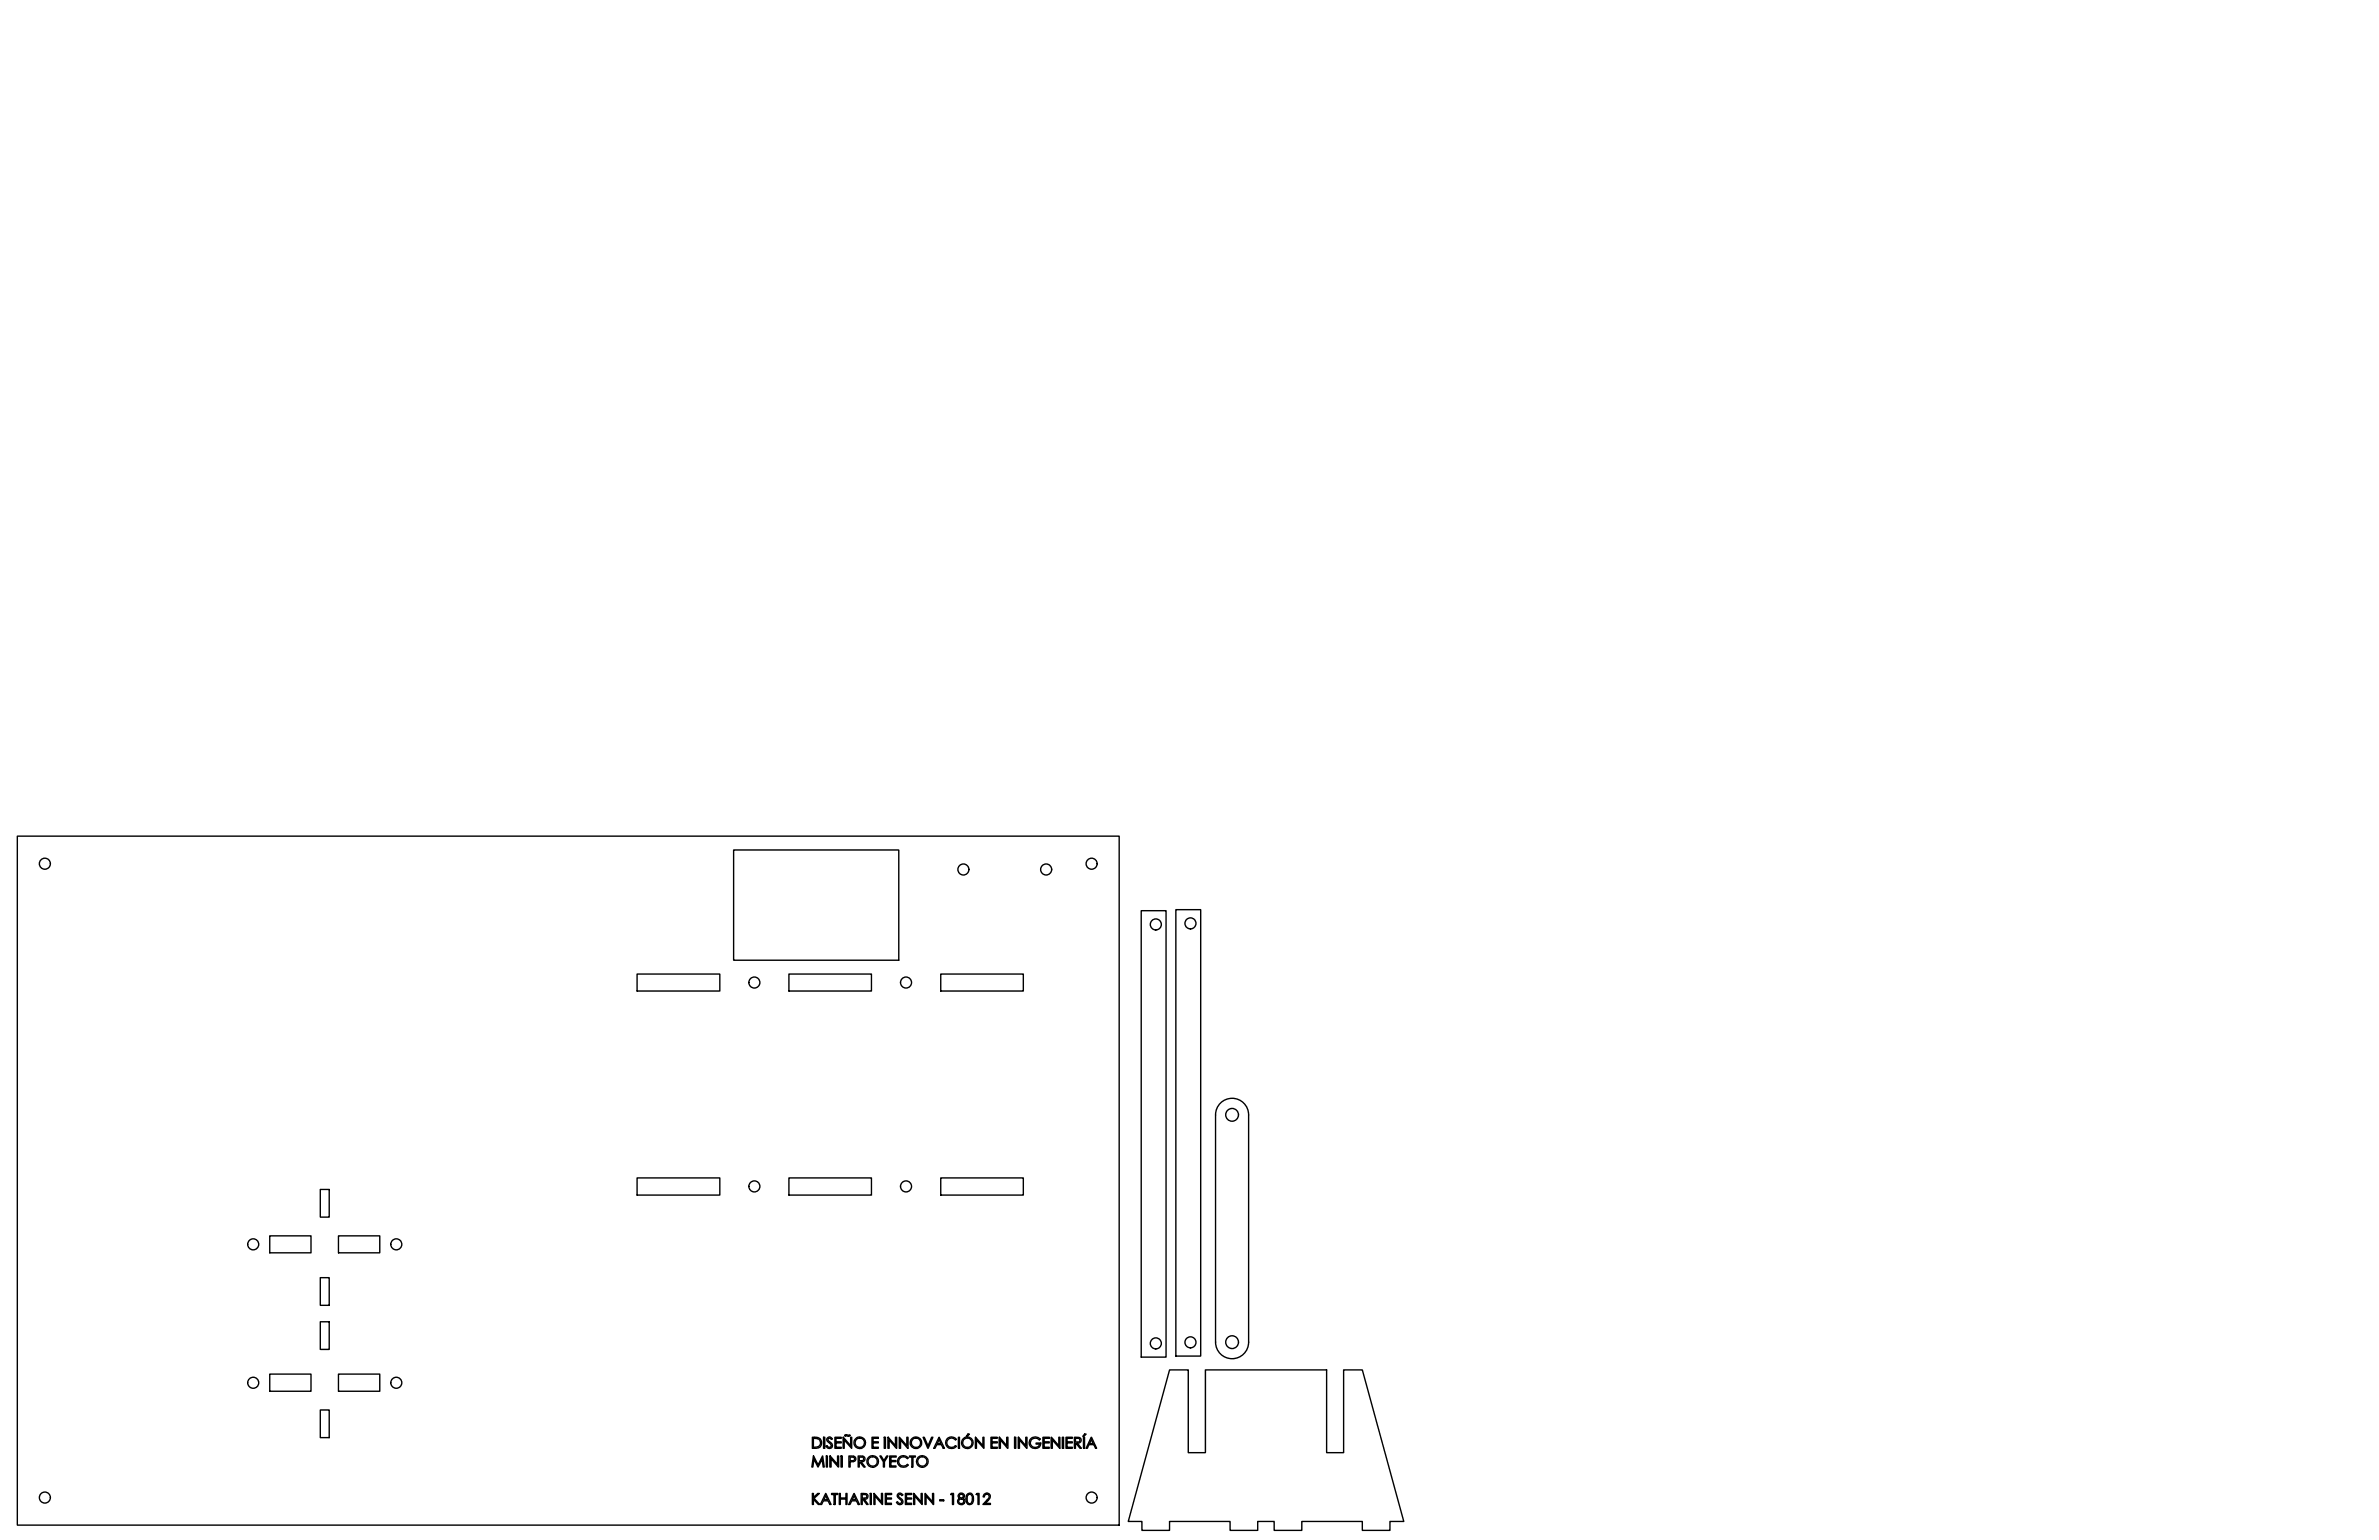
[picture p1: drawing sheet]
<svg xmlns="http://www.w3.org/2000/svg" width="864mm" height="559mm" viewBox="0 0 864 559" stroke-linecap="round" stroke-linejoin="round" font-family="sans-serif">
<!-- layer: Visible (ANSI) -->
<g fill="none" stroke="#000" stroke-width=".51">
<path d="M6.3 303.4h400v250h-400zM266.3 308.4h60v40h-60zM414.3 330.5h9v161.9h-9zM426.8 330.1h9.1v162h-9.1zM231.3 353.4h30v6.2h-30zM286.4 353.4h30v6.2h-30zM341.5 353.4h30v6.2h-30zM441.3 404.5a6 6 0 0 1 6-6 6 6 0 0 1 6 6M441.3 404.6v82.4M453.3 404.6v82.4M116.3 431.6h3.2v10h-3.2zM231.3 427.4h30v6.2h-30z"/>
<path d="M286.4 427.4h30v6.2h-30zM341.5 427.4h30v6.2h-30zM97.9 448.4h15v6.2h-15zM122.9 448.4h15v6.2h-15zM116.3 479.6h3.2v10h-3.2zM116.3 463.6h3.2v10h-3.2zM97.9 498.6h15v6.2h-15zM122.9 498.6h15v6.2h-15zM424.6 497.1h6.8v30h6.2v-30h44v30h6.1v-30h6.8l15.1 55h-5v3.2h-10.1v-3.2h-21.9v3.2h-10.1v-3.2h-5.9v3.2h-10.1v-3.2h-21.9v3.2h-10.1v-3.2h-4.9zM441.3 487a6 6 0 0 0 6 6 6 6 0 0 0 6-6M116.3 511.6h3.2v10.1h-3.2zM294.9 521.5a2.47 2.47 0 0 1 3.4 2.1 1.8 1.8 0 0 1-2.1 1.9h-1.3z"/>
<path d="M295.3 521.9a2.45 2.45 0 0 1 2.3 .6 1.61 1.61 0 0 1-.7 2.5l-1.6 .1zM295.3 528.3l1.7 3.3 1.6-3.3 .6 4h-.4l-.4-2.8-1.5 2.8-1.4-2.9-.4 2.9h-.4zM299 521.5h.4v4h-.4zM300 528.3h.4v4h-.4zM300.4 521.8a1.03 1.03 0 0 1 1.7 .3l-.3 .2a.65 .65 0 0 0-1.1-.3 .65 .65 0 0 0 .3 1 1.42 1.42 0 0 1 .7 2.5 1.33 1.33 0 0 1-1.9-.7l.4-.2 .9 .6 .3-.1 .4-.5-1.6-1.9zM301.2 528.3l2.8 3.1v-3.1h.4v4l-2.7-3v3h-.5zM303.1 521.5h2.3v.4h-1.9v1.3h1.9v.4h-1.9v1.5h1.9v.4h-2.3zM305.3 528.3h.5v4h-.5zM306.1 521.5l2.7 3.1v-3.1h.4v4l-2.7-3v3h-.4zM306.6 520.8l.6-.2 .8 .2 .4-.2 .2 .3-.4 .2-.8-.1-.6 .1zM308.2 528.3a2.06 2.06 0 0 1 2.4 .7 .97 .97 0 0 1-.7 1.4h-1.3v1.9h-.4zM308.6 528.7l1.3 .1 .4 .6a.78 .78 0 0 1-1.1 .6h-.6z"/>
<path d="M311.5 528.3a2.06 2.06 0 0 1 2.4 .7 1.17 1.17 0 0 1-1.3 1.5l1.5 1.8h-.5l-1.5-1.8h-.2v1.8h-.4zM311.9 528.7l1.3 .1 .4 .6-.2 .4-1.5 .2zM316.5 521.5h2.3v.4h-1.9v1.3h1.9v.4h-1.9v1.5h1.9v.4h-2.3zM319.4 528.3h.4l1.1 1.7 1-1.7h.4l-1.2 2.1v1.9h-.4v-1.9zM321 521.5h.4v4h-.4zM322.3 521.5l2.8 3.1v-3.1h.4v4l-2.7-3v3h-.5zM323 528.3h2.3v.4h-1.9v1.3h1.8v.4h-1.8v1.5h1.8v.4h-2.2zM326.5 521.5l2.7 3.1v-3.1h.4v4l-2.7-3v3h-.4zM326.6 528.6a2.28 2.28 0 0 1 3.1 .4l-.3 .3a1.75 1.75 0 0 0-2.6-.3 1.75 1.75 0 0 0 0 2.6 1.75 1.75 0 0 0 2.6-.2l.3 .2a2.17 2.17 0 0 1-3.2 .3 2.17 2.17 0 0 1 .1-3.3zM330.1 528.3h2.2v.4h-.9v3.6h-.4v-3.6h-.9zM335.1 521.5h.4l1.4 3.1 1.3-3.1h.4l-1.7 4zM340.9 521.5l1.9 4h-.4l-.6-1.3h-1.8l-.6 1.3h-.4z"/>
<path d="M340.9 522.4l.7 1.4h-1.4zM344 521.8a2.22 2.22 0 0 1 3.2 .5l-.4 .2a1.75 1.75 0 0 0-2.5-.3 1.75 1.75 0 0 0 0 2.6 1.75 1.75 0 0 0 2.5-.2l.4 .2a2.17 2.17 0 0 1-3.3 .3 2.17 2.17 0 0 1 .1-3.3zM347.9 521.5h.4v4h-.4zM351.3 520.4h.6l-.7 .8h-.4zM354.1 521.5l2.7 3.1v-3.1h.4v4l-2.7-3v3h-.4zM359.7 521.5h2.3v.4h-1.9v1.3h1.9v.4h-1.9v1.5h1.9v.4h-2.3zM362.7 521.5l2.7 3.1v-3.1h.5v4l-2.7-3v3h-.5zM368.3 521.5h.4v4h-.4zM369.6 521.5l2.8 3.1v-3.1h.4v4l-2.7-3v3h-.5zM374 522.3l1.2-.8a2.63 2.63 0 0 1 2.4 .7l-.3 .3a1.8 1.8 0 0 0-2.6-.5 1.8 1.8 0 0 0-.3 2.6 1.8 1.8 0 0 0 2.7 .2l.3-.8h-1.3v-.4h1.7a2.13 2.13 0 0 1-2.8 1.9 2.13 2.13 0 0 1-1-3.2zM378.6 521.5h2.3v.4h-1.9v1.3h1.9v.4h-1.9v1.5h1.9v.4h-2.3zM381.6 521.5l2.8 3.1v-3.1h.3v4l-2.7-3v3h-.4z"/>
<path d="M385.6 521.5h.5v4h-.5zM387 521.5h2.3v.4h-2v1.3h2v.4h-2v1.5h2v.4h-2.3zM390 521.5a2.06 2.06 0 0 1 2.4 .7 1.17 1.17 0 0 1-1.3 1.5l1.5 1.8h-.6l-1.4-1.8h-.2v1.8h-.4zM390.4 521.9l1.3 .1 .3 .6-.1 .4-1.5 .2zM393.3 521.5h.4v4h-.4zM393.7 520.4h.6l-.9 .8h-.3zM396.1 521.5l2 4h-.4l-.6-1.3h-1.8l-.6 1.3h-.4zM396.2 522.4l.7 1.4h-1.4zM294.9 541.9h.4v1.5l1.6-1.5h.5l-1.9 1.8 2.1 2.2h-.5l-1.8-1.9v1.9h-.4zM299.7 541.9l2 4h-.5l-.6-1.3h-1.7l-.6 1.3h-.5zM299.8 542.7l.6 1.5h-1.3zM301.9 541.9h2.2v.4h-.9v3.6h-.4v-3.6h-.9z"/>
<path d="M304.7 541.9h.4v1.7h2v-1.7h.4v4h-.4v-2h-2v2h-.4zM310 541.9l2 4h-.5l-.6-1.3h-1.7l-.7 1.3h-.4zM310.1 542.7l.6 1.5h-1.3zM312.6 541.9a2.1 2.1 0 0 1 2.5 .7 1.1 1.1 0 0 1-1.3 1.4l1.4 1.9h-.6l-1.4-1.9h-.2v1.9h-.4zM313 542.3l1.3 .1 .3 .8a1.41 1.41 0 0 1-1.6 .4zM315.9 541.9h.4v4h-.4zM317.2 541.9l2.8 3.1v-3.1h.4v4l-2.8-3v3h-.4zM321.4 541.9h2.3v.4h-1.9v1.3h1.8v.3h-1.8v1.6h1.8v.4h-2.2zM325.9 542.1a1.11 1.11 0 0 1 1.8 .3l-.3 .3a.65 .65 0 0 0-1.1-.4 .65 .65 0 0 0 .3 1.1 1.29 1.29 0 0 1 1.1 1.3 1.29 1.29 0 0 1-1.1 1.3l-.5-.2-.7-.7 .4-.1 .8 .6 .7-.7-1.5-1.8zM328.7 541.9h2.3v.4h-1.9v1.3h1.8v.3h-1.8v1.6h1.8v.4h-2.2zM331.7 541.9l2.7 3.1v-3.1h.4v4l-2.8-3v3h-.3zM335.8 541.9l2.7 3.1v-3.1h.4v4l-2.7-3v3h-.4z"/>
<path d="M341.1 544.2h1.5v.4h-1.5zM345.4 541.9h.7v4h-.3v-3.6h-.7zM348.1 542.2a1.07 1.07 0 0 1 1.6-.1 1.07 1.07 0 0 1-.1 1.6 1.22 1.22 0 0 1 .3 1.8 1.22 1.22 0 0 1-1.9 0 1.22 1.22 0 0 1 .4-1.8l-.3-.2a.86 .86 0 0 1 0-1.3zM351 542.3a1.21 1.21 0 0 1 2 0 2.81 2.81 0 0 1-.3 3.5 1.14 1.14 0 0 1-1.7-.3 3.5 3.5 0 0 1 0-3.2zM351.5 542.4l.5-.2a1.96 1.96 0 0 1 0 3.5l-.3-.1a2.35 2.35 0 0 1-.2-3.2zM354.6 541.9h.8v4h-.4v-3.6h-.6zM357.3 542.2a1.29 1.29 0 0 1 1.9 0 1.29 1.29 0 0 1-.2 1.9l-1.3 1.4h1.8v.4h-2.7l1.5-1.6a1.01 1.01 0 0 0 .8-1.3 1.01 1.01 0 0 0-1.4-.6l-.4 .7h-.4z"/>
<circle cx="16.3" cy="313.4" r="2"/>
<circle cx="349.7" cy="315.5" r="2"/>
<circle cx="379.8" cy="315.5" r="2"/>
<circle cx="396.3" cy="313.4" r="2"/>
<circle cx="419.6" cy="335.4" r="2"/>
<circle cx="432.1" cy="335.1" r="2"/>
<circle cx="273.8" cy="356.5" r="2"/>
<circle cx="328.9" cy="356.5" r="2"/>
<circle cx="447.3" cy="404.5" r="2.32"/>
<circle cx="273.8" cy="430.5" r="2"/>
<circle cx="328.9" cy="430.5" r="2"/>
<circle cx="91.9" cy="451.5" r="2"/>
<circle cx="143.9" cy="451.5" r="2"/>
<circle cx="419.6" cy="487.5" r="2"/>
<circle cx="432.1" cy="487.1" r="2"/>
<circle cx="447.3" cy="487" r="2.32"/>
<circle cx="91.9" cy="501.7" r="2"/>
<circle cx="143.9" cy="501.7" r="2"/>
<circle cx="312.1" cy="523.5" r="1.73"/>
<circle cx="312.1" cy="523.5" r="2.11"/>
<circle cx="316.8" cy="530.3" r="1.73"/>
<circle cx="316.8" cy="530.3" r="2.11"/>
<circle cx="332.5" cy="523.5" r="1.71"/>
<circle cx="332.5" cy="523.5" r="2.09"/>
<circle cx="334.8" cy="530.3" r="2.09"/>
<circle cx="334.8" cy="530.3" r="1.73"/>
<circle cx="351.1" cy="523.5" r="1.7"/>
<circle cx="351.1" cy="523.5" r="2.12"/>
<circle cx="16.3" cy="543.4" r="2"/>
<circle cx="348.9" cy="544.8" r=".92"/>
<circle cx="349" cy="542.9" r=".7"/>
<circle cx="396.3" cy="543.4" r="2"/>
</g>
</svg>
